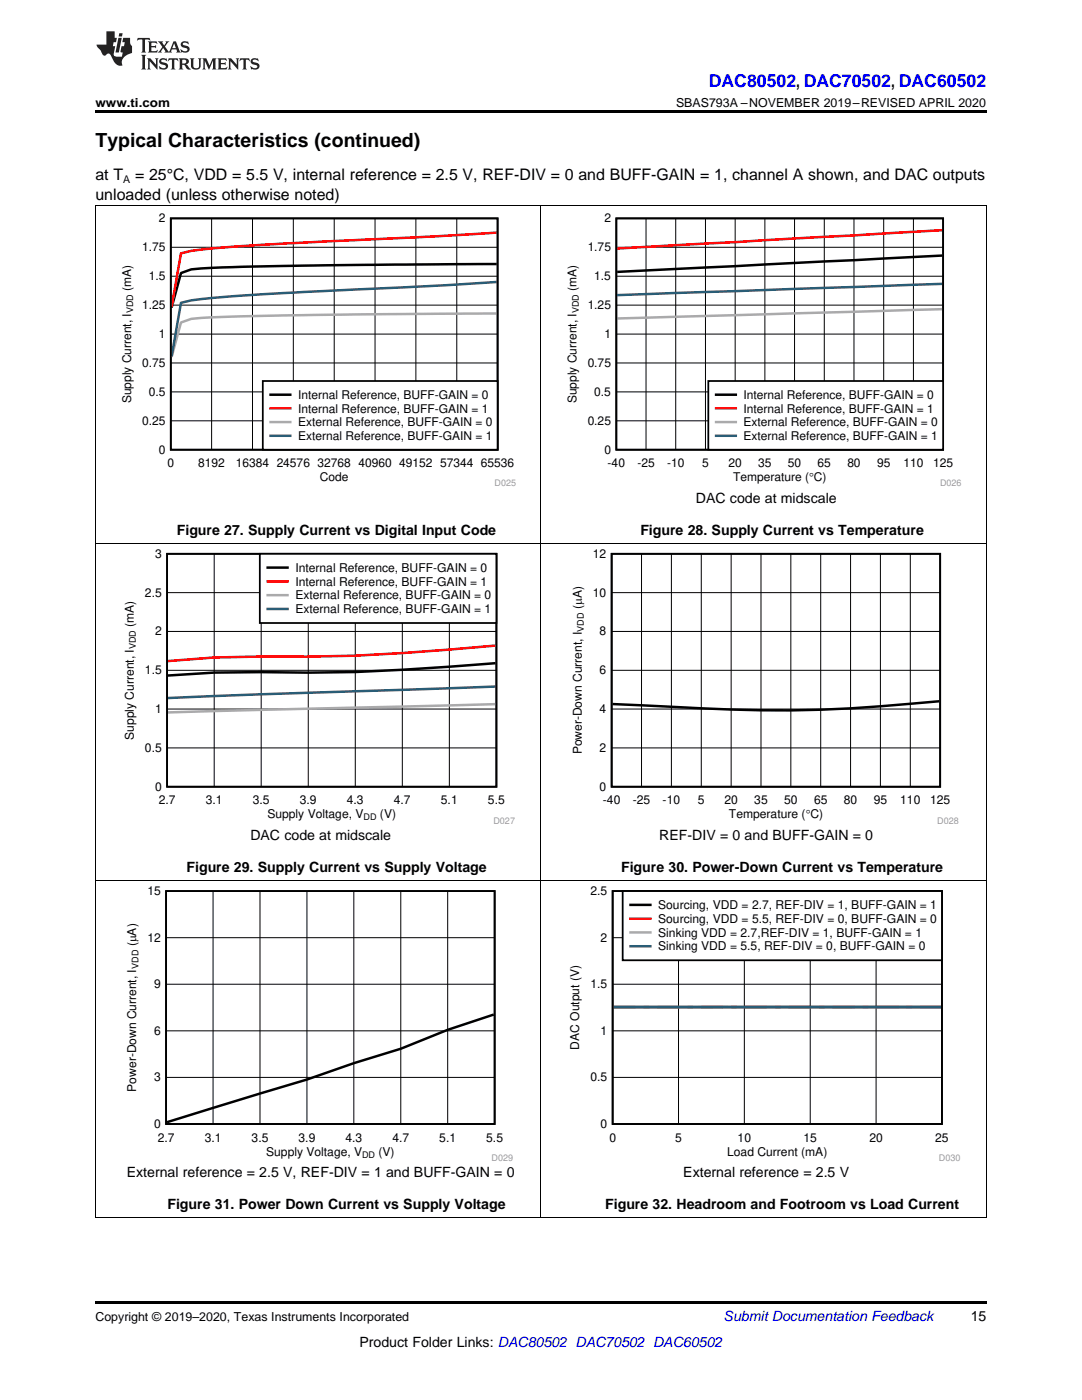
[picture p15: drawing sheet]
<svg xmlns="http://www.w3.org/2000/svg" width="216mm" height="279mm" viewBox="0 0 216 279" stroke-linecap="round" stroke-linejoin="round" font-family="sans-serif">
<defs><g id="words">
<text font-size="3.9" x="19" y="29.3">Typical Characteristics (continued)</text>
<text font-size="3.5" fill="#00f" x="141.4" y="17.3">DAC80502, DAC70502, DAC60502</text>
<g font-size="3.2">
<text x="19" y="36">at T</text>
<text x="27" y="36">= 25°C, VDD = 5.5 V, internal reference = 2.5 V, REF-DIV = 0 and BUFF-GAIN = 1, channel A shown, and DAC outputs</text>
<text x="19" y="39.9">unloaded (unless otherwise noted)</text>
</g>
<g font-size="2.8">
<text x="138.9" y="100.3">DAC code at midscale</text>
<text x="35.3" y="106.7">Figure 27. Supply Current vs Digital Input Code</text>
<text x="127.8" y="106.7">Figure 28. Supply Current vs Temperature</text>
<text x="50" y="167.6">DAC code at midscale</text>
<text x="131.6" y="167.6">REF-DIV = 0 and BUFF-GAIN = 0</text>
<text x="37.2" y="174">Figure 29. Supply Current vs Supply Voltage</text>
<text x="123.9" y="174">Figure 30. Power-Down Current vs Temperature</text>
<text x="25.3" y="234.9">External reference = 2.5 V, REF-DIV = 1 and BUFF-GAIN = 0</text>
<text x="136.3" y="234.9">External reference = 2.5 V</text>
<text x="33.4" y="241.3">Figure 31. Power Down Current vs Supply Voltage</text>
<text x="120.8" y="241.3">Figure 32. Headroom and Footroom vs Load Current</text>
<text x="193.7" y="263.6">15</text>
<text x="71.7" y="268.9">Product Folder Links: DAC80502 DAC70502 DAC60502</text>
</g>
<text font-size="2.8" fill="#0000c8" x="144.4" y="263.6">Submit Documentation Feedback</text>
<g font-size="2.5">
<text x="19" y="21.4">www.ti.com</text>
<text x="134.9" y="21.4">SBAS793A –NOVEMBER 2019–REVISED APRIL 2020</text>
<text x="19" y="263.6">Copyright © 2019–2020, Texas Instruments Incorporated</text>
</g>
<g font-size="2.4">
<text x="31.7" y="44.4">2</text>
<text x="120.6" y="44.4">2</text>
<text x="28.4" y="50.1">1.75</text>
<text x="117.3" y="50.1">1.75</text>
<text x="26.2" y="58.1" transform="rotate(-90 26.2 58.1)">(mA)</text>
<text x="29.7" y="55.9">1.5</text>
<text x="115.1" y="58.1" transform="rotate(-90 115.1 58.1)">(mA)</text>
<text x="118.6" y="55.9">1.5</text>
<text x="28.4" y="61.7">1.25</text>
<text x="117.3" y="61.7">1.25</text>
<text x="31.7" y="67.5">1</text>
<text x="120.6" y="67.5">1</text>
<text x="28.4" y="73.2">0.75</text>
<text x="117.3" y="73.2">0.75</text>
<text x="26.2" y="80.5" transform="rotate(-90 26.2 80.5)">Supply Current, I</text>
<text x="29.7" y="79">0.5</text>
<text x="59.5" y="79.6">Internal Reference, BUFF-GAIN = 0</text>
<text x="59.5" y="82.3">Internal Reference, BUFF-GAIN = 1</text>
<text x="115.1" y="80.5" transform="rotate(-90 115.1 80.5)">Supply Current, I</text>
<text x="118.6" y="79">0.5</text>
<text x="148.4" y="79.6">Internal Reference, BUFF-GAIN = 0</text>
<text x="148.4" y="82.3">Internal Reference, BUFF-GAIN = 1</text>
<text x="28.4" y="84.8">0.25</text>
<text x="59.5" y="85.1">External Reference, BUFF-GAIN = 0</text>
<text x="59.5" y="87.8">External Reference, BUFF-GAIN = 1</text>
<text x="117.3" y="84.8">0.25</text>
<text x="148.4" y="85.1">External Reference, BUFF-GAIN = 0</text>
<text x="148.4" y="87.8">External Reference, BUFF-GAIN = 1</text>
<text x="31.7" y="90.5">0</text>
<text x="33.4" y="93.3">0</text>
<text x="39.6" y="93.3">8192</text>
<text x="47.1" y="93.3">16384</text>
<text x="55.2" y="93.3">24576</text>
<text x="63.4" y="93.3">32768</text>
<text x="71.5" y="93.3">40960</text>
<text x="79.7" y="93.3">49152</text>
<text x="87.8" y="93.3">57344 65536</text>
<text x="120.6" y="90.5">0</text>
<text x="121.3" y="93.3">-40</text>
<text x="127.2" y="93.3">-25</text>
<text x="133.1" y="93.3">-10</text>
<text x="140.1" y="93.3">5</text>
<text x="145.4" y="93.3">20</text>
<text x="151.3" y="93.3">35</text>
<text x="157.2" y="93.3">50</text>
<text x="163.1" y="93.3">65</text>
<text x="169.1" y="93.3">80</text>
<text x="175" y="93.3">95</text>
<text x="180.3" y="93.3">110</text>
<text x="186.2" y="93.3">125</text>
<text x="63.8" y="96">Code</text>
<text x="146.3" y="96">Temperature (qC)</text>
<text x="30.9" y="111.3">3</text>
<text x="118.3" y="111.3">12</text>
<text x="28.9" y="119.1">2.5</text>
<text x="58.9" y="114.1">Internal Reference, BUFF-GAIN = 0</text>
<text x="58.9" y="116.9">Internal Reference, BUFF-GAIN = 1</text>
<text x="58.9" y="119.6">External Reference, BUFF-GAIN = 0</text>
<text x="118.3" y="119.1">10</text>
<text x="26.7" y="125.1" transform="rotate(-90 26.7 125.1)">(mA)</text>
<text x="58.9" y="122.4">External Reference, BUFF-GAIN = 1</text>
<text x="116.1" y="121.6" transform="rotate(-90 116.1 121.6)">(PA)</text>
<text x="30.9" y="126.8">2</text>
<text x="119.6" y="126.8">8</text>
<text x="28.9" y="134.6">1.5</text>
<text x="119.6" y="134.6">6</text>
<text x="30.9" y="142.3">1</text>
<text x="119.6" y="142.3">4</text>
<text x="26.7" y="147.7" transform="rotate(-90 26.7 147.7)">Supply Current, I</text>
<text x="28.9" y="150">0.5</text>
<text x="116.1" y="150.5" transform="rotate(-90 116.1 150.5)">Power-Down Current, I</text>
<text x="119.6" y="150">2</text>
<text x="30.9" y="157.8">0</text>
<text x="31.7" y="160.6">2.7</text>
<text x="41.1" y="160.6">3.1</text>
<text x="50.4" y="160.6">3.5</text>
<text x="59.8" y="160.6">3.9</text>
<text x="69.2" y="160.6">4.3</text>
<text x="78.6" y="160.6">4.7</text>
<text x="88" y="160.6">5.1</text>
<text x="97.4" y="160.6">5.5</text>
<text x="119.6" y="157.8">0</text>
<text x="120.3" y="160.6">-40</text>
<text x="126.3" y="160.6">-25</text>
<text x="132.2" y="160.6">-10</text>
<text x="139.3" y="160.6">5</text>
<text x="144.6" y="160.6">20</text>
<text x="150.5" y="160.6">35</text>
<text x="156.5" y="160.6">50</text>
<text x="162.4" y="160.6">65</text>
<text x="168.4" y="160.6">80</text>
<text x="174.3" y="160.6">95</text>
<text x="179.6" y="160.6">110</text>
<text x="185.6" y="160.6">125</text>
<text x="53.4" y="163.3">Supply Voltage, V</text>
<text x="75.8" y="163.3">(V)</text>
<text x="145.5" y="163.3">Temperature (qC)</text>
<text x="29.4" y="178.6">15</text>
<text x="117.8" y="178.6">2.5</text>
<text x="131.3" y="181.4">Sourcing, VDD = 2.7, REF-DIV = 1, BUFF-GAIN = 1</text>
<text x="131.3" y="184.2">Sourcing, VDD = 5.5, REF-DIV = 0, BUFF-GAIN = 0</text>
<text x="27.2" y="188.9" transform="rotate(-90 27.2 188.9)">(PA)</text>
<text x="29.4" y="187.9">12</text>
<text x="119.8" y="187.9">2</text>
<text x="131.3" y="186.9">Sinking VDD = 2.7,REF-DIV = 1, BUFF-GAIN = 1</text>
<text x="131.3" y="189.7">Sinking VDD = 5.5, REF-DIV = 0, BUFF-GAIN = 0</text>
<text x="30.7" y="197.2">9</text>
<text x="117.8" y="197.2">1.5</text>
<text x="30.7" y="206.5">6</text>
<text x="115.6" y="209.5" transform="rotate(-90 115.6 209.5)">DAC Output (V)</text>
<text x="119.8" y="206.5">1</text>
<text x="30.7" y="215.8">3</text>
<text x="117.8" y="215.8">0.5</text>
<text x="27.2" y="217.9" transform="rotate(-90 27.2 217.9)">Power-Down Current, I</text>
<text x="30.7" y="225.1">0</text>
<text x="31.5" y="227.9">2.7</text>
<text x="40.8" y="227.9">3.1</text>
<text x="50.2" y="227.9">3.5</text>
<text x="59.6" y="227.9">3.9</text>
<text x="68.9" y="227.9">4.3</text>
<text x="78.3" y="227.9">4.7</text>
<text x="87.7" y="227.9">5.1</text>
<text x="97" y="227.9">5.5</text>
<text x="119.8" y="225.1">0</text>
<text x="121.6" y="227.9">0</text>
<text x="134.7" y="227.9">5</text>
<text x="147.2" y="227.9">10</text>
<text x="160.3" y="227.9">15</text>
<text x="173.5" y="227.9">20</text>
<text x="186.6" y="227.9">25</text>
<text x="53.1" y="230.6">Supply Voltage, V</text>
<text x="75.5" y="230.6">(V)</text>
<text x="145.1" y="230.6">Load Current (mA)</text>
</g>
<text font-size="2.1" x="24.6" y="36.6">A</text>
<g font-size="1.8">
<text x="26.6" y="62.5" transform="rotate(-90 26.6 62.5)">VDD</text>
<text x="115.5" y="62.5" transform="rotate(-90 115.5 62.5)">VDD</text>
<text x="27.1" y="129.6" transform="rotate(-90 27.1 129.6)">VDD</text>
<text x="116.5" y="126.1" transform="rotate(-90 116.5 126.1)">VDD</text>
<text x="72.5" y="163.7">DD</text>
<text x="27.6" y="193.4" transform="rotate(-90 27.6 193.4)">VDD</text>
<text x="72.2" y="231">DD</text>
</g>
<g font-size="1.8" fill="#999">
<text x="98.7" y="97">D025</text>
<text x="187.6" y="97">D026</text>
<text x="98.4" y="164.4">D027</text>
<text x="187" y="164.4">D028</text>
<text x="98.1" y="231.7">D029</text>
<text x="187.3" y="231.7">D030</text>
</g>
</g></defs>
<path d="M19 259.7h177.8v.5h-177.8z" fill="#000"/>
<path d="M19.1 175.8v67.3M107.9 175.8v67.3M196.8 175.8v67.3M19 243h177.8" fill="none" stroke="#000" stroke-width=".2"/>
<path d="M24.8 176.9h77.6v54.9h-77.6z" fill-rule="evenodd" fill="#fff"/>
<path d="M33.1 177.8h65.6v46.5h-65.6z" fill="none" stroke="#000" stroke-width=".35"/>
<path d="M42.5 177.8v46.5M51.9 177.8v46.5M61.2 177.8v46.5M70.6 177.8v46.5M80 177.8v46.5M89.3 177.8v46.5M33.1 196.4h65.6M33.1 187.1h65.6M33.1 215h65.6M33.1 205.7h65.6" fill="none" stroke="#000" stroke-width=".2"/>
<path d="M98.5 202.5l-9.2 3-9.3 3.8-9.4 2.9-9.4 3.2-27.9 8.6" fill="none" stroke="#000" stroke-width=".49"/>
<path d="M113.2 176.9h78.4v54.9h-78.4z" fill-rule="evenodd" fill="#fff"/>
<path d="M122.2 177.8h65.8v46.5h-65.8z" fill="none" stroke="#000" stroke-width=".35"/>
<path d="M135.4 177.8v46.5M148.5 177.8v46.5M161.7 177.8v46.5M174.8 177.8v46.5M122.2 196.4h65.8M122.2 187.1h65.8M122.2 215h65.8M122.2 205.7h65.8" fill="none" stroke="#000" stroke-width=".2"/>
<path d="M187.8 201h-65.4" fill="none" stroke="#000" stroke-width=".5"/>
<g fill="none" stroke="#f00" stroke-width=".5">
<path d="M122.4 201h4.4M128.4 201h1.1M131.2 201h4.3M137.2 201h1.1M144.3 201h-4.4M145.9 201h1.1M148.7 201h4.3M154.7 201h1.1M157.4 201h4.4M164.5 201h-1.1M166.1 201h4.4M172.2 201h1"/>
<path d="M174.9 201h4.4M180.9 201h1.1M183.6 201h4.2"/>
</g>
<path d="M122.4 201h65.4" fill="none" stroke="#aaa" stroke-width=".5"/>
<path d="M122.4 201h65.4" fill="none" stroke="#295c75" stroke-width=".5"/>
<path d="M124.2 177.8h63.7v13.8h-63.7z" fill-rule="evenodd" fill="#fff"/>
<path d="M124.2 177.8h63.7v13.8h-63.7z" fill="none" stroke="#000" stroke-width=".35"/>
<path d="M125.8 180.6h4" fill="none" stroke="#000" stroke-width=".5"/>
<path d="M125.8 183.3h4" fill="none" stroke="#f00" stroke-width=".5"/>
<path d="M125.8 186.1h4" fill="none" stroke="#aaa" stroke-width=".5"/>
<path d="M125.8 188.8h4" fill="none" stroke="#295c75" stroke-width=".5"/>
<path d="M19.1 108.4v67.4M107.9 108.4v67.4M196.8 108.4v67.4M19 175.7h177.8" fill="none" stroke="#000" stroke-width=".2"/>
<path d="M24.3 109.5h78.5v54.9h-78.5z" fill-rule="evenodd" fill="#fff"/>
<path d="M33.3 110.5h65.8v46.5h-65.8z" fill="none" stroke="#000" stroke-width=".35"/>
<path d="M33.3 118.3h65.8M42.7 110.5v46.5M52.1 110.5v46.5M61.5 110.5v46.5M70.9 110.5v46.5M80.3 110.5v46.5M89.7 110.5v46.5M33.3 133.8h65.8M33.3 126h65.8M33.3 149.3h65.8M33.3 141.5h65.8" fill="none" stroke="#000" stroke-width=".2"/>
<path d="M98.9 132.4a434.6 434.6 0 0 1-46.8 1.7l-9.4 .1-9.2 .6" fill="none" stroke="#000" stroke-width=".5"/>
<path d="M98.9 128.8a420.9 420.9 0 0 1-46.8 2.2l-9.4 .2-9.2 .7" fill="none" stroke="#f00" stroke-width=".5"/>
<path d="M98.9 140.5l-65.4 1.7" fill="none" stroke="#aaa" stroke-width=".5"/>
<path d="M98.9 137l-65.4 2.3" fill="none" stroke="#295c75" stroke-width=".5"/>
<path d="M51.8 110.5h47.3v13.8h-47.3z" fill-rule="evenodd" fill="#fff"/>
<path d="M51.8 110.5h47.3v13.8h-47.3z" fill="none" stroke="#000" stroke-width=".35"/>
<path d="M53.4 113.3h4" fill="none" stroke="#000" stroke-width=".5"/>
<path d="M53.4 116h4" fill="none" stroke="#f00" stroke-width=".5"/>
<path d="M53.4 118.8h4" fill="none" stroke="#aaa" stroke-width=".5"/>
<path d="M53.4 121.5h4" fill="none" stroke="#295c75" stroke-width=".5"/>
<path d="M113.7 109.5h77.6v54.9h-77.6z" fill-rule="evenodd" fill="#fff"/>
<path d="M122 110.5h65.6v46.5h-65.6z" fill="none" stroke="#000" stroke-width=".35"/>
<g fill="none" stroke="#000" stroke-width=".2">
<path d="M19.1 41.1v67.3M107.9 41.1v67.3M196.8 41.1v67.3M19 108.4h177.8M122 118.3h65.6M128 110.5v46.5M134 110.5v46.5M139.9 110.5v46.5M145.9 110.5v46.5M151.8 110.5v46.5M157.8 110.5v46.5M163.8 110.5v46.5"/>
<path d="M169.7 110.5v46.5M175.7 110.5v46.5M181.6 110.5v46.5M122 133.8h65.6M122 126h65.6M122 149.3h65.6M122 141.5h65.6"/>
</g>
<path d="M187.4 140a294.3 294.3 0 0 1-53.4 1.1l-11.8-.6" fill="none" stroke="#000" stroke-width=".49"/>
<path d="M23.8 42.6h79.1v54.5h-79.1z" fill-rule="evenodd" fill="#fff"/>
<path d="M34.1 43.6h65.2v46.2h-65.2z" fill="none" stroke="#000" stroke-width=".35"/>
<g fill="none" stroke="#000" stroke-width=".2">
<path d="M34.1 55.1h65.2M34.1 49.4h65.2M42.2 43.6v46.2M50.4 43.6v46.2M58.5 43.6v46.2M66.7 43.6v46.2M74.8 43.6v46.2M83 43.6v46.2M91.1 43.6v46.2M34.1 78.2h65.2M34.1 72.4h65.2M34.1 66.7h65.2"/>
<path d="M34.1 60.9h65.2M34.1 84h65.2"/>
</g>
<path d="M99.1 52.7l-42.6 .4-12.2 .3-6.1 .4-2.1 .7-1.9 6.9" fill="none" stroke="#000" stroke-width=".5"/>
<path d="M99.1 46.4l-24.3 1.3a585.3 585.3 0 0 0-36.6 2.4l-2.1 .5-1.9 10.6" fill="none" stroke="#f00" stroke-width=".5"/>
<path d="M99.1 62.6l-42.6 .4-12.2 .3-6.1 .3-2.1 .8-1.9 6.8" fill="none" stroke="#aaa" stroke-width=".5"/>
<path d="M99.1 56.3l-10 .6-16.3 .8a679.6 679.6 0 0 0-32.6 2l-2 .2-2.1 .5-1.9 10.7" fill="none" stroke="#295c75" stroke-width=".5"/>
<path d="M52.4 76h46.9v13.8h-46.9z" fill-rule="evenodd" fill="#fff"/>
<path d="M52.4 76h46.9v13.8h-46.9z" fill="none" stroke="#000" stroke-width=".35"/>
<path d="M54 78.8h3.9" fill="none" stroke="#000" stroke-width=".5"/>
<path d="M54 81.5h3.9" fill="none" stroke="#f00" stroke-width=".5"/>
<path d="M54 84.2h3.9" fill="none" stroke="#aaa" stroke-width=".5"/>
<path d="M54 87h3.9" fill="none" stroke="#295c75" stroke-width=".5"/>
<path d="M112.7 42.6h79.1v54.5h-79.1z" fill-rule="evenodd" fill="#fff"/>
<path d="M123 43.6h65.2v46.2h-65.2z" fill="none" stroke="#000" stroke-width=".35"/>
<g fill="none" stroke="#000" stroke-width=".2">
<path d="M123 55.1h65.2M123 49.4h65.2M128.9 43.6v46.2M134.8 43.6v46.2M140.8 43.6v46.2M146.7 43.6v46.2M152.6 43.6v46.2M158.5 43.6v46.2M164.5 43.6v46.2M170.4 43.6v46.2M176.3 43.6v46.2M182.3 43.6v46.2"/>
<path d="M123 78.2h65.2M123 72.4h65.2M123 66.7h65.2M123 60.9h65.2M123 84h65.2"/>
</g>
<path d="M188 51l-64.9 3.3" fill="none" stroke="#000" stroke-width=".5"/>
<path d="M188 45.9l-64.9 3.7" fill="none" stroke="#f00" stroke-width=".5"/>
<path d="M188 61.7l-64.9 1.9" fill="none" stroke="#aaa" stroke-width=".5"/>
<path d="M188 56.6l-64.9 2.3" fill="none" stroke="#295c75" stroke-width=".5"/>
<path d="M141.3 76h46.9v13.8h-46.9z" fill-rule="evenodd" fill="#fff"/>
<path d="M141.3 76h46.9v13.8h-46.9z" fill="none" stroke="#000" stroke-width=".35"/>
<path d="M142.9 78.8h3.9" fill="none" stroke="#000" stroke-width=".5"/>
<path d="M142.9 81.5h3.9" fill="none" stroke="#f00" stroke-width=".5"/>
<path d="M142.9 84.2h3.9" fill="none" stroke="#aaa" stroke-width=".5"/>
<path d="M142.9 87h3.9" fill="none" stroke="#295c75" stroke-width=".5"/>
<path d="M19 41.1h177.8" fill="none" stroke="#000" stroke-width=".2"/>
<path d="M19 22h177.8v.5h-177.8z" fill="#000"/>
<g fill="#231f20">
<path d="M27.5 7.6l-.1 .5 .4-.2h.6v.1v2.1l-.2 .4h1l-.3-.4v-2.1l.1-.1h.5l.5 .2-.2-.5zM29.5 8.3l.2 .3v1.5l-.2 .4h1.8l.2-.6a1.04 1.04 0 0 1-1.3 .2v-.7h.6l.3 .2v-.6l-.3 .2h-.6v-.6l.8-.1 .4 .3-.2-.5zM31.5 8.3l.9 1.1-.9 1.1h.8l-.2-.2 .5-.7 .4 .7-.2 .2h1.5l-.1-.2 .1-.4h.9l.1 .4-.2 .2h1l-.3-.3-.7-1.9h-.5l-.9 2-.8-1 .9-1h-.8l.1 .3-.3 .5-.4-.6 .2-.2zM34.7 8.6l.4 1h-.7zM36.3 8.4a.63 .63 0 0 0-.2 .7 .63 .63 0 0 0 .6 .4l.6 .2 .1 .2a.75 .75 0 0 1-.7 .4 .75 .75 0 0 1-.6-.5l.1 .7 .1-.1a1.11 1.11 0 0 0 1.5-.6 1.13 1.13 0 0 0-1.2-.8l-.1-.4a1.04 1.04 0 0 1 1.2 .2l-.2-.5-.1 .1-.5-.2zM28.2 10.9l.2 .4v2.2l-.2 .4h1l-.3-.4v-2.2l.3-.4zM29.3 11.6l.3 .4v1.5l-.3 .4h.8l-.2-.4v-1.3l1.5 1.7v-1.9l.2-.4h-.7l.2 .4v.9l-1.1-1.3zM32 11.8a.62 .62 0 0 0-.2 .7 .62 .62 0 0 0 .6 .4l.6 .1 .1 .3a.76 .76 0 0 1-.7 .3 .76 .76 0 0 1-.6-.4l.1 .7 .1-.1a1.11 1.11 0 0 0 1.5-.6 1.13 1.13 0 0 0-1.2-.8l-.1-.4a1.04 1.04 0 0 1 1.2 .2l-.2-.6-.1 .1-.5-.1zM33.7 11.6l-.2 .6a.61 .61 0 0 1 .8-.3v1.6l-.2 .4h.9l-.2-.4v-1.6a.63 .63 0 0 1 .8 .3l-.2-.6zM35.6 11.6l.3 .4v1.5l-.3 .4h1l-.2-.2v-.8l.5 .2a.76 .76 0 0 0 1.2 .7l-1-1a.58 .58 0 0 0 .6-.5 .58 .58 0 0 0-.5-.6zM36.4 11.9h.1a.45 .45 0 0 1 .5 .1 .45 .45 0 0 1 .1 .5l-.7 .2zM37.9 11.6l.2 .2a2.17 2.17 0 0 0 .3 1.9 .99 .99 0 0 0 1.6-.6v-1.1l.2-.4h-.7l.2 .2a1.92 1.92 0 0 1-.2 1.8 .6 .6 0 0 1-.9-.5v-1.1l.2-.4zM40.4 11.6l.2 .4v1.5l-.2 .4h.7l-.2-.4v-1.4l.8 1.8 .8-1.8v1.4l-.2 .4h.9l-.2-.4v-1.5l.2-.4h-.8l-.6 1.5-.6-1.5zM43.4 11.6l.2 .4v1.5l-.2 .4h1.8l.2-.6a1.04 1.04 0 0 1-1.3 .1v-.6h.5l.4 .2v-.6l-.4 .2h-.5v-.7h.8l.3 .3-.1-.6zM45.5 11.6l.2 .4v1.5l-.2 .4h.7l-.2-.4v-1.3l1.5 1.7v-1.9l.2-.4h-.7l.2 .4v.9l-1.1-1.3zM47.9 11.6l-.1 .6a.61 .61 0 0 1 .8-.3v1.6l-.3 .4h1l-.3-.4 .1-1.6a.63 .63 0 0 1 .7 .3l-.1-.6zM50.2 11.8a.62 .62 0 0 0-.2 .7 .62 .62 0 0 0 .6 .4l.6 .1 .2 .3a.76 .76 0 0 1-.8 .3 .76 .76 0 0 1-.6-.4l.1 .7 .2-.1a1.11 1.11 0 0 0 1.5-.6 1.13 1.13 0 0 0-1.3-.8l-.1-.4a1.04 1.04 0 0 1 1.2 .2l-.1-.6-.2 .1-.5-.1z"/>
<path d="M21.2 6.3v2.6h-1.9l.1 .4 .7 .9a.91 .91 0 0 0 1 .8 .56 .56 0 0 1 .5-.3 .56 .56 0 0 1 .5 .3l.4 .8a1.53 1.53 0 0 0 1.9 1.2 1.54 1.54 0 0 1 1-2.1l.9-.3v-1.4a1.52 1.52 0 0 1-.3-1.6h-1.4l-.2 .8h.5l-.2 .8h-.4l-.2 1v.2l.4 .1-.2 .8a1.93 1.93 0 0 1-1.6-.3l.3-1.8h-.5l.2-.8h.4l.2-.8h-.4v-1.3zM23.6 7.6l-.6 2.9h.7l.6-2.9zM23.8 6.6l-.1 .7h.6l.2-.7z"/>
</g>
<use href="#words"/>
</svg>
